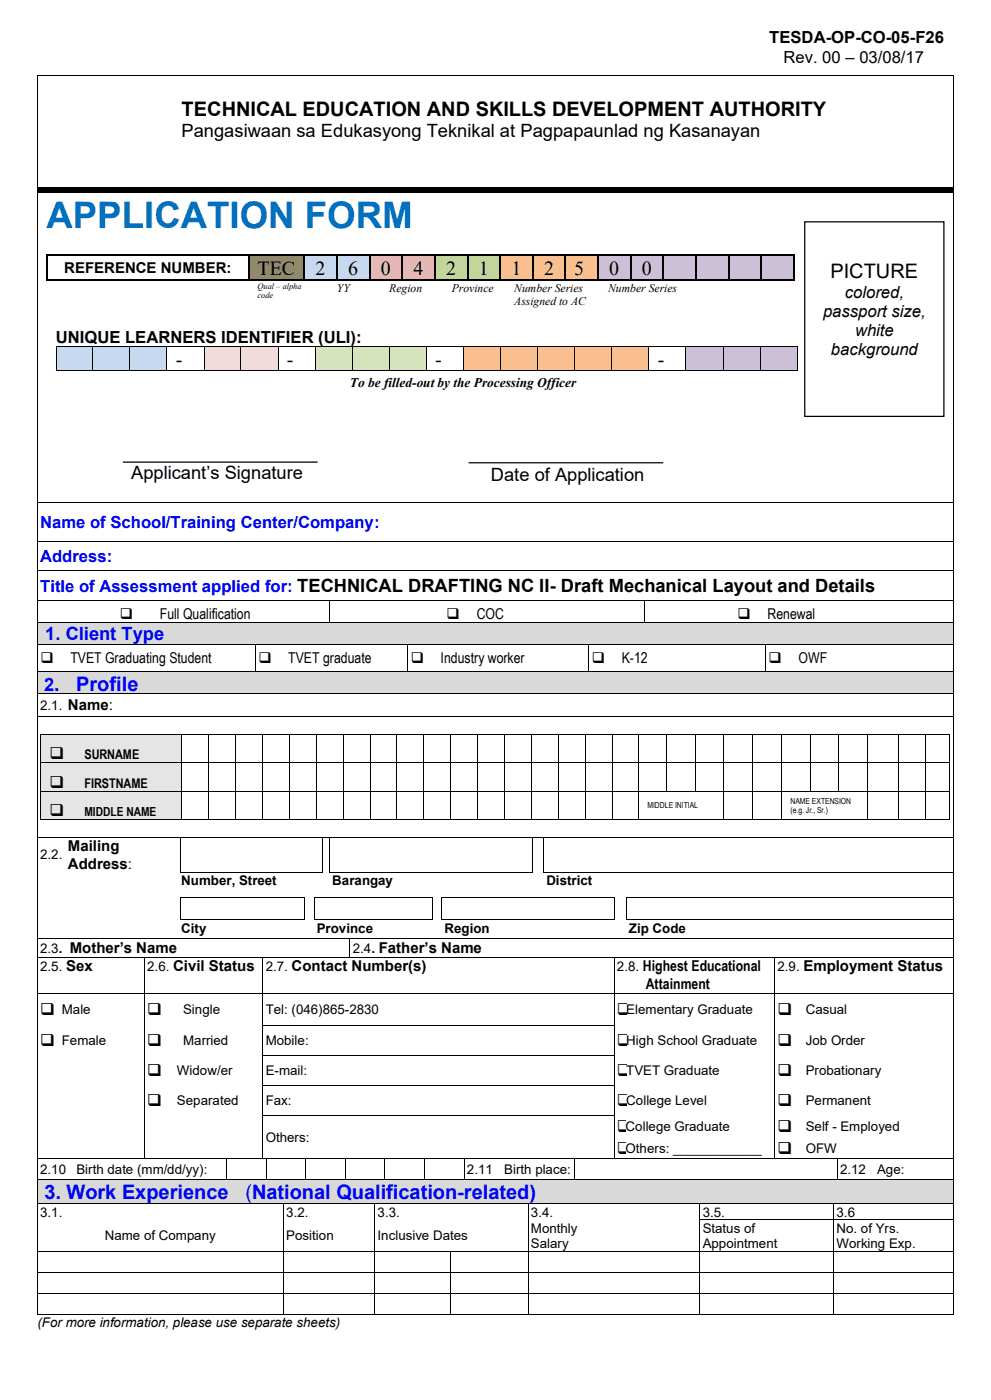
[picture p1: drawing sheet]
<svg xmlns="http://www.w3.org/2000/svg" width="210mm" height="297mm" viewBox="0 0 210 297" stroke-linecap="round" stroke-linejoin="round" font-family="sans-serif">
<defs><g id="words">
<text font-size="7.8" fill="#0070c0" x="9.8" y="48.3">APPLICATION FORM</text>
<g font-size="4.2">
<text x="38.5" y="24.6">TECHNICAL EDUCATION AND SKILLS DEVELOPMENT AUTHORITY</text>
<text x="54.6" y="58.3">TEC</text>
<text x="66.9" y="58.3">2</text>
<text x="73.8" y="58.3">6</text>
<text x="80.7" y="58.3">0</text>
<text x="87.6" y="58.3">4</text>
<text x="94.6" y="58.3">2</text>
<text x="101.5" y="58.3">1</text>
<text x="108.4" y="58.3">1</text>
<text x="115.3" y="58.3">2</text>
<text x="121.7" y="58.3">5</text>
<text x="129.1" y="58.3">0</text>
<text x="136.1" y="58.3">0</text>
<text x="176" y="59">PICTURE</text>
<text x="37.3" y="77.6">-</text>
<text x="60.8" y="77.6">-</text>
<text x="92.2" y="77.6">-</text>
<text x="139.4" y="77.6">-</text>
</g>
<g font-size="4.2" fill="#00f">
<text x="16.2" y="146.5">Profile</text>
<text x="9.4" y="254.4">3. Work Experience</text>
<text x="52" y="254.4">(National Qualification-related)</text>
</g>
<g font-size="3.9">
<text x="38.5" y="29.1">Pangasiwaan sa Edukasyong Teknikal at Pagpapaunlad ng Kasanayan</text>
<text x="27.8" y="101.6">Applicant’s Signature</text>
<text x="104.1" y="102">Date of Application</text>
</g>
<g font-size="3.9" fill="#00f">
<text x="9.6" y="135.8">1. Client Type</text>
<text x="9.3" y="146.5">2.</text>
</g>
<g font-size="3.5">
<text x="163" y="9.2">TESDA-OP-CO-05-F26</text>
<text x="166.1" y="13.3">Rev. 00 – 03/08/17</text>
<text x="179.1" y="63.2">colored,</text>
<text x="174.4" y="67.2">passport size,</text>
<text x="181.2" y="71.3">white</text>
<text x="11.8" y="72.7">UNIQUE LEARNERS IDENTIFIER (ULI):</text>
<text x="176.1" y="75.3">background</text>
<text x="10.5" y="161.1">❑</text>
<text x="10.5" y="167.2">❑</text>
<text x="10.5" y="173.2">❑</text>
<text x="8.5" y="215.4">❑</text>
<text x="31.2" y="215.4">❑</text>
<text x="130.8" y="215.4">❑</text>
<text x="164.8" y="215.4">❑</text>
<text x="8.5" y="221.9">❑</text>
<text x="31.2" y="221.9">❑</text>
<text x="130.8" y="221.9">❑</text>
<text x="164.8" y="221.9">❑</text>
<text x="31.2" y="228.3">❑</text>
<text x="130.8" y="228.3">❑</text>
<text x="164.8" y="228.3">❑</text>
<text x="31.2" y="234.7">❑</text>
<text x="130.8" y="234.7">❑</text>
<text x="164.8" y="234.7">❑</text>
<text x="130.8" y="240.2">❑</text>
<text x="130.8" y="244.8">❑</text>
<text x="164.8" y="240.2">❑</text>
<text x="164.8" y="244.8">❑</text>
</g>
<g font-size="3.5" fill="#00f">
<text x="8.5" y="112">Name of School/Training Center/Company:</text>
<text x="8.5" y="119.2">Address:</text>
<text x="8.5" y="125.5">Title of Assessment applied for: TECHNICAL DRAFTING NC II- Draft Mechanical Layout and Details</text>
</g>
<g font-size="3.2">
<text x="13.6" y="57.9">REFERENCE NUMBER:</text>
<text x="25.4" y="131.2">❑</text>
<text x="33.9" y="131.2">Full Qualification</text>
<text x="94.7" y="131.2">❑</text>
<text x="101.1" y="131.2">COC</text>
<text x="156.3" y="131.2">❑</text>
<text x="162.7" y="131.2">Renewal</text>
<text x="8.6" y="140.7">❑</text>
<text x="14.9" y="140.7">TVET Graduating Student</text>
<text x="54.8" y="140.7">❑</text>
<text x="61.1" y="140.7">TVET graduate</text>
<text x="87" y="140.7">❑</text>
<text x="93.4" y="140.7">Industry worker</text>
<text x="125.4" y="140.7">❑</text>
<text x="131.8" y="140.7">K-12</text>
<text x="162.9" y="140.7">❑</text>
<text x="169.3" y="140.7">OWF</text>
<text x="14.4" y="180.6">Mailing</text>
<text x="14.4" y="184.3">Address:</text>
<text x="136.9" y="209.7">Attainment</text>
</g>
<g font-size="2.8">
<text x="74.2" y="82.2">To be filled-out by the Processing Officer</text>
<text x="8.5" y="150.6">2.1. Name:</text>
<text x="17.9" y="161.1">SURNAME</text>
<text x="17.9" y="167.2">FIRSTNAME</text>
<text x="8.5" y="182.3">2.2.</text>
<text x="38.4" y="187.8">Number, Street</text>
<text x="70.4" y="187.8">Barangay</text>
<text x="115.8" y="187.8">District</text>
<text x="38.4" y="197.9">City</text>
<text x="67.1" y="197.9">Province</text>
<text x="94.2" y="197.9">Region</text>
<text x="133.3" y="197.9">Zip Code</text>
<text x="8.5" y="202.2">2.3. Mother’s Name</text>
<text x="74.8" y="202.2">2.4. Father’s Name</text>
<text x="8.5" y="206.1">2.5. Sex</text>
<text x="31.2" y="206.1">2.6. Civil Status</text>
<text x="56.3" y="206.1">2.7. Contact Number(s)</text>
<text x="130.8" y="206.1">2.8. Highest Educational</text>
<text x="164.8" y="206.1">2.9. Employment Status</text>
<text x="13.1" y="215.2">Male</text>
<text x="38.8" y="215.2">Single</text>
<text x="56.3" y="215.2">Tel: (046)865-2830</text>
<text x="132.7" y="215.2">Elementary Graduate</text>
<text x="170.8" y="215.2">Casual</text>
<text x="13.1" y="221.7">Female</text>
<text x="38.8" y="221.7">Married</text>
<text x="56.3" y="221.7">Mobile:</text>
<text x="132.7" y="221.7">High School Graduate</text>
<text x="170.8" y="221.7">Job Order</text>
<text x="37.5" y="228">Widow/er</text>
<text x="56.3" y="228">E-mail:</text>
<text x="132.7" y="228">TVET Graduate</text>
<text x="170.8" y="228">Probationary</text>
<text x="37.5" y="234.4">Separated</text>
<text x="56.3" y="234.4">Fax:</text>
<text x="132.6" y="240">College Graduate</text>
<text x="132.7" y="234.4">College Level</text>
<text x="170.8" y="234.4">Permanent</text>
<text x="170.8" y="240">Self - Employed</text>
<text x="56.3" y="242.2">Others:</text>
<text x="132.6" y="244.5">Others: ____________</text>
<text x="170.8" y="244.5">OFW</text>
<text x="8.5" y="249.1">2.10</text>
<text x="16.2" y="249.1">Birth date (mm/dd/yy):</text>
<text x="99" y="249.1">2.11</text>
<text x="106.9" y="249.1">Birth place:</text>
<text x="178" y="249.1">2.12</text>
<text x="185.9" y="249.1">Age:</text>
<text x="8.5" y="258.1">3.1.</text>
<text x="22.2" y="263.1">Name of Company</text>
<text x="60.7" y="258.1">3.2.</text>
<text x="60.7" y="263.1">Position</text>
<text x="80" y="258.1">3.3.</text>
<text x="80" y="263.1">Inclusive Dates</text>
<text x="112.5" y="258.1">3.4.</text>
<text x="112.5" y="261.5">Monthly</text>
<text x="148.9" y="258.1">3.5.</text>
<text x="148.9" y="261.5">Status of</text>
<text x="177.3" y="258.1">3.6</text>
<text x="177.3" y="261.5">No. of Yrs.</text>
<text x="112.5" y="264.8">Salary</text>
<text x="148.9" y="264.8">Appointment</text>
<text x="177.3" y="264.8">Working Exp.</text>
<text x="7.9" y="281.5">(For more information, please use separate sheets)</text>
</g>
<text font-size="2.6" x="17.9" y="173.2">MIDDLE NAME</text>
<g font-size="2.5">
<text x="71.4" y="61.9">YY</text>
<text x="82.5" y="61.9">Region</text>
<text x="95.8" y="61.9">Province</text>
<text x="109" y="61.9">Number Series</text>
<text x="109" y="64.7">Assigned to AC</text>
<text x="128.9" y="61.9">Number Series</text>
</g>
<g font-size="1.8">
<text x="54.6" y="61.2">Qual – alpha</text>
<text x="54.6" y="63.2">code</text>
<text x="137.2" y="171.5">MIDDLE INITIAL</text>
<text x="167.5" y="170.5">NAME EXTENSION</text>
<text x="167.5" y="172.5">(e.g. Jr., Sr.)</text>
</g>
</g></defs>
<g fill="#000">
<path d="M7.8 16h.2v.2h-.2z" fill-rule="evenodd"/>
<path d="M7.8 16h.2v.2h-.2z" fill-rule="evenodd"/>
<path d="M8 16h.2v.2h-.2z" fill-rule="evenodd"/>
<path d="M36.6 16h.2v.2h-.2z" fill-rule="evenodd"/>
<path d="M201.9 16h.2v.2h-.2z" fill-rule="evenodd"/>
</g>
<path d="M7.9 16.2v23.5M8.2 16.1h28.4M36.8 16.1h165.1M202 16.2v23.5" fill="none" stroke="#000" stroke-width=".21"/>
<g fill="#c6d9f1">
<path d="M11.9 73.6h7.7v4.9h-7.7z" fill-rule="evenodd"/>
<path d="M13.7 73.6h4v4.9h-4z" fill-rule="evenodd"/>
<path d="M19.8 73.6h7.7v4.9h-7.7z" fill-rule="evenodd"/>
<path d="M21.6 73.6h4v4.9h-4z" fill-rule="evenodd"/>
<path d="M27.6 73.6h7.7v4.9h-7.7z" fill-rule="evenodd"/>
<path d="M29.4 73.6h4.1v4.9h-4.1z" fill-rule="evenodd"/>
</g>
<g fill="#f2dbdb">
<path d="M43.3 73.6h7.7v4.9h-7.7z" fill-rule="evenodd"/>
<path d="M45.1 73.6h4.1v4.9h-4.1z" fill-rule="evenodd"/>
<path d="M51.2 73.6h7.7v4.9h-7.7z" fill-rule="evenodd"/>
<path d="M53 73.6h4v4.9h-4z" fill-rule="evenodd"/>
</g>
<g fill="#d6e3bc">
<path d="M66.9 73.6h7.7v4.9h-7.7z" fill-rule="evenodd"/>
<path d="M68.7 73.6h4v4.9h-4z" fill-rule="evenodd"/>
<path d="M74.7 73.6h7.7v4.9h-7.7z" fill-rule="evenodd"/>
<path d="M76.5 73.6h4.1v4.9h-4.1z" fill-rule="evenodd"/>
<path d="M82.6 73.6h7.7v4.9h-7.7z" fill-rule="evenodd"/>
<path d="M84.4 73.6h4v4.9h-4z" fill-rule="evenodd"/>
</g>
<g fill="#fabf8f">
<path d="M98.3 73.6h7.7v4.9h-7.7z" fill-rule="evenodd"/>
<path d="M100.1 73.6h4v4.9h-4z" fill-rule="evenodd"/>
<path d="M106.1 73.6h7.7v4.9h-7.7z" fill-rule="evenodd"/>
<path d="M107.9 73.6h4.1v4.9h-4.1z" fill-rule="evenodd"/>
<path d="M114 73.6h7.7v4.9h-7.7z" fill-rule="evenodd"/>
<path d="M115.8 73.6h4.1v4.9h-4.1z" fill-rule="evenodd"/>
<path d="M121.9 73.6h7.7v4.9h-7.7z" fill-rule="evenodd"/>
<path d="M123.7 73.6h4v4.9h-4z" fill-rule="evenodd"/>
<path d="M129.7 73.6h7.7v4.9h-7.7z" fill-rule="evenodd"/>
<path d="M131.5 73.6h4.1v4.9h-4.1z" fill-rule="evenodd"/>
</g>
<g fill="#ccc0d9">
<path d="M145.5 73.6h7.7v4.9h-7.7z" fill-rule="evenodd"/>
<path d="M147.3 73.6h4v4.9h-4z" fill-rule="evenodd"/>
<path d="M153.3 73.6h7.7v4.9h-7.7z" fill-rule="evenodd"/>
<path d="M155.1 73.6h4.1v4.9h-4.1z" fill-rule="evenodd"/>
<path d="M161.2 73.6h7.7v4.9h-7.7z" fill-rule="evenodd"/>
<path d="M163 73.6h4.1v4.9h-4.1z" fill-rule="evenodd"/>
</g>
<g fill="#000">
<path d="M11.8 73.5h.2v.1h-.2z" fill-rule="evenodd"/>
<path d="M11.8 73.5h.2v.1h-.2z" fill-rule="evenodd"/>
<path d="M11.8 78.5h.2v.2h-.2z" fill-rule="evenodd"/>
<path d="M11.8 78.5h.2v.2h-.2z" fill-rule="evenodd"/>
<path d="M19.6 73.5h.2v.1h-.2z" fill-rule="evenodd"/>
<path d="M19.6 78.5h.2v.2h-.2z" fill-rule="evenodd"/>
<path d="M27.5 73.5h.1v.1h-.1z" fill-rule="evenodd"/>
<path d="M27.5 78.5h.1v.2h-.1z" fill-rule="evenodd"/>
<path d="M35.3 73.5h.2v.1h-.2z" fill-rule="evenodd"/>
<path d="M35.3 78.5h.2v.2h-.2z" fill-rule="evenodd"/>
<path d="M43.2 73.5h.1v.1h-.1z" fill-rule="evenodd"/>
<path d="M43.2 78.5h.1v.2h-.1z" fill-rule="evenodd"/>
<path d="M51 73.5h.2v.1h-.2z" fill-rule="evenodd"/>
<path d="M51 78.5h.2v.2h-.2z" fill-rule="evenodd"/>
<path d="M58.9 73.5h.1v.1h-.1z" fill-rule="evenodd"/>
<path d="M58.9 78.5h.1v.2h-.1z" fill-rule="evenodd"/>
<path d="M66.7 73.5h.2v.1h-.2z" fill-rule="evenodd"/>
<path d="M66.7 78.5h.2v.2h-.2z" fill-rule="evenodd"/>
<path d="M74.6 73.5h.1v.1h-.1z" fill-rule="evenodd"/>
<path d="M74.6 78.5h.1v.2h-.1z" fill-rule="evenodd"/>
<path d="M82.4 73.5h.2v.1h-.2z" fill-rule="evenodd"/>
<path d="M82.4 78.5h.2v.2h-.2z" fill-rule="evenodd"/>
<path d="M90.3 73.5h.1v.1h-.1z" fill-rule="evenodd"/>
<path d="M90.3 78.5h.1v.2h-.1z" fill-rule="evenodd"/>
<path d="M98.1 73.5h.2v.1h-.2z" fill-rule="evenodd"/>
<path d="M98.1 78.5h.2v.2h-.2z" fill-rule="evenodd"/>
<path d="M106 73.5h.1v.1h-.1z" fill-rule="evenodd"/>
<path d="M106 78.5h.1v.2h-.1z" fill-rule="evenodd"/>
<path d="M113.8 73.5h.2v.1h-.2z" fill-rule="evenodd"/>
<path d="M113.8 78.5h.2v.2h-.2z" fill-rule="evenodd"/>
<path d="M121.7 73.5h.2v.1h-.2z" fill-rule="evenodd"/>
<path d="M121.7 78.5h.2v.2h-.2z" fill-rule="evenodd"/>
<path d="M129.6 73.5h.1v.1h-.1z" fill-rule="evenodd"/>
<path d="M129.6 78.5h.1v.2h-.1z" fill-rule="evenodd"/>
<path d="M137.4 73.5h.2v.1h-.2z" fill-rule="evenodd"/>
<path d="M137.4 78.5h.2v.2h-.2z" fill-rule="evenodd"/>
<path d="M145.3 73.5h.2v.1h-.2z" fill-rule="evenodd"/>
<path d="M145.3 78.5h.2v.2h-.2z" fill-rule="evenodd"/>
<path d="M153.2 73.5h.1v.1h-.1z" fill-rule="evenodd"/>
<path d="M153.2 78.5h.1v.2h-.1z" fill-rule="evenodd"/>
<path d="M161 73.5h.2v.1h-.2z" fill-rule="evenodd"/>
<path d="M161 78.5h.2v.2h-.2z" fill-rule="evenodd"/>
<path d="M168.9 73.5h.2v.1h-.2z" fill-rule="evenodd"/>
<path d="M168.9 73.5h.2v.1h-.2z" fill-rule="evenodd"/>
<path d="M168.9 78.5h.2v.2h-.2z" fill-rule="evenodd"/>
<path d="M168.9 78.5h.2v.2h-.2z" fill-rule="evenodd"/>
</g>
<g fill="none" stroke="#000" stroke-width=".21">
<path d="M11.9 73.6v4.9M12 73.5h7.6M12 78.6h7.6M19.7 73.6v4.9M19.8 73.5h7.7M19.8 78.6h7.7M27.5 73.6v4.9M27.6 73.5h7.7M27.6 78.6h7.7M35.4 73.6v4.9M35.5 73.5h7.7M35.5 78.6h7.7"/>
<path d="M43.2 73.6v4.9M43.3 73.5h7.7M43.3 78.6h7.7M51.1 73.6v4.9M51.2 73.5h7.7M51.2 78.6h7.7M58.9 73.6v4.9M59 73.5h7.7M59 78.6h7.7M66.8 73.6v4.9M66.9 73.5h7.7M66.9 78.6h7.7"/>
<path d="M74.6 73.6v4.9M74.7 73.5h7.7M74.7 78.6h7.7M82.5 73.6v4.9M82.6 73.5h7.7M82.6 78.6h7.7M90.3 73.6v4.9M90.4 73.5h7.7M90.4 78.6h7.7M98.2 73.6v4.9M98.3 73.5h7.7M98.3 78.6h7.7"/>
<path d="M106 73.6v4.9M106.1 73.5h7.7M106.1 78.6h7.7M113.9 73.6v4.9M114 73.5h7.7M114 78.6h7.7M121.8 73.6v4.9M121.9 73.5h7.7M121.9 78.6h7.7M129.7 73.6v4.9M129.7 73.5h7.7M129.7 78.6h7.7"/>
<path d="M137.5 73.6v4.9M137.6 73.5h7.7M137.6 78.6h7.7M145.4 73.6v4.9M145.5 73.5h7.7M145.5 78.6h7.7M153.3 73.6v4.9M153.3 73.5h7.7M153.3 78.6h7.7M161.1 73.6v4.9M161.2 73.5h7.7M161.2 78.6h7.7"/>
<path d="M169 73.6v4.9"/>
</g>
<g fill="#948a54">
<path d="M52.9 54.4h11.4v4.8h-11.4z" fill-rule="evenodd"/>
<path d="M54.6 54.4h8v4.8h-8z" fill-rule="evenodd"/>
</g>
<g fill="#c6d9f1">
<path d="M64.7 54.4h6.5v4.8h-6.5z" fill-rule="evenodd"/>
<path d="M66.4 54.4h3.1v4.8h-3.1z" fill-rule="evenodd"/>
<path d="M71.6 54.4h6.6v4.8h-6.6z" fill-rule="evenodd"/>
<path d="M73.3 54.4h3.1v4.8h-3.1z" fill-rule="evenodd"/>
</g>
<g fill="#e5b8b7">
<path d="M78.5 54.4h6.6v4.8h-6.6z" fill-rule="evenodd"/>
<path d="M80.2 54.4h3.1v4.8h-3.1z" fill-rule="evenodd"/>
<path d="M85.4 54.4h6.6v4.8h-6.6z" fill-rule="evenodd"/>
<path d="M87.2 54.4h3.1v4.8h-3.1z" fill-rule="evenodd"/>
</g>
<g fill="#c2d69b">
<path d="M92.4 54.4h6.5v4.8h-6.5z" fill-rule="evenodd"/>
<path d="M94.1 54.4h3.1v4.8h-3.1z" fill-rule="evenodd"/>
<path d="M99.3 54.4h6.5v4.8h-6.5z" fill-rule="evenodd"/>
<path d="M101 54.4h3.1v4.8h-3.1z" fill-rule="evenodd"/>
</g>
<g fill="#fabf8f">
<path d="M106.2 54.4h6.6v4.8h-6.6z" fill-rule="evenodd"/>
<path d="M107.9 54.4h3.1v4.8h-3.1z" fill-rule="evenodd"/>
<path d="M113.1 54.4h6.5v4.8h-6.5z" fill-rule="evenodd"/>
<path d="M114.8 54.4h3.1v4.8h-3.1z" fill-rule="evenodd"/>
<path d="M120 54.4h6.6v4.8h-6.6z" fill-rule="evenodd"/>
<path d="M121.7 54.4h3.1v4.8h-3.1z" fill-rule="evenodd"/>
</g>
<g fill="#ccc0d9">
<path d="M126.9 54.4h6.6v4.8h-6.6z" fill-rule="evenodd"/>
<path d="M128.7 54.4h3.1v4.8h-3.1z" fill-rule="evenodd"/>
<path d="M133.8 54.4h6.6v4.8h-6.6z" fill-rule="evenodd"/>
<path d="M135.6 54.4h3.1v4.8h-3.1z" fill-rule="evenodd"/>
<path d="M140.8 54.4h6.5v4.8h-6.5z" fill-rule="evenodd"/>
<path d="M142.5 54.4h3.1v4.8h-3.1z" fill-rule="evenodd"/>
<path d="M147.7 54.4h6.5v4.8h-6.5z" fill-rule="evenodd"/>
<path d="M149.4 54.4h3.1v4.8h-3.1z" fill-rule="evenodd"/>
<path d="M154.6 54.4h6.6v4.8h-6.6z" fill-rule="evenodd"/>
<path d="M156.3 54.4h3.1v4.8h-3.1z" fill-rule="evenodd"/>
<path d="M161.5 54.4h6.6v4.8h-6.6z" fill-rule="evenodd"/>
<path d="M163.2 54.4h3.2v4.8h-3.2z" fill-rule="evenodd"/>
</g>
<g fill="#000">
<path d="M36.6 39.7h1.3v.2h-1.3z" fill-rule="evenodd"/>
<path d="M7.8 39.7h.2v1.3h-.2z" fill-rule="evenodd"/>
<path d="M8 40.2h28.6v.7h-28.6z" fill-rule="evenodd"/>
<path d="M9.8 54h.4v.4h-.4z" fill-rule="evenodd"/>
<path d="M9.8 54h.4v.4h-.4z" fill-rule="evenodd"/>
<path d="M9.8 59.2h.4v.4h-.4z" fill-rule="evenodd"/>
<path d="M9.8 59.2h.4v.4h-.4z" fill-rule="evenodd"/>
<path d="M10.2 59.2h.3v.4h-.3z" fill-rule="evenodd"/>
<path d="M36.6 40.2h1.3v.7h-1.3z" fill-rule="evenodd"/>
<path d="M37.9 40.2h164v.7h-164z" fill-rule="evenodd"/>
<path d="M52.5 54h.4v.4h-.4z" fill-rule="evenodd"/>
<path d="M52.5 59.2h.4v.4h-.4z" fill-rule="evenodd"/>
<path d="M52.9 59.2h.3v.4h-.3z" fill-rule="evenodd"/>
<path d="M64.4 54h.3v.4h-.3z" fill-rule="evenodd"/>
<path d="M64.4 59.2h.3v.4h-.3z" fill-rule="evenodd"/>
<path d="M69.5 59.2h.4v.4h-.4z" fill-rule="evenodd"/>
<path d="M69.9 59.2h1.4v.4h-1.4z" fill-rule="evenodd"/>
<path d="M71.3 54h.3v.4h-.3z" fill-rule="evenodd"/>
<path d="M71.3 59.2h.3v.4h-.3z" fill-rule="evenodd"/>
<path d="M78.2 54h.3v.4h-.3z" fill-rule="evenodd"/>
<path d="M78.2 59.2h.3v.4h-.3z" fill-rule="evenodd"/>
<path d="M80.6 59.2h.4v.4h-.4z" fill-rule="evenodd"/>
<path d="M85.1 54h.4v.4h-.4z" fill-rule="evenodd"/>
<path d="M85.1 59.2h.4v.4h-.4z" fill-rule="evenodd"/>
<path d="M92 54h.4v.4h-.4z" fill-rule="evenodd"/>
<path d="M92 59.2h.4v.4h-.4z" fill-rule="evenodd"/>
<path d="M92.4 59.2h1.5v.4h-1.5z" fill-rule="evenodd"/>
<path d="M93.9 59.2h.3v.4h-.3z" fill-rule="evenodd"/>
<path d="M98.9 54h.4v.4h-.4z" fill-rule="evenodd"/>
<path d="M98.9 59.2h.4v.4h-.4z" fill-rule="evenodd"/>
<path d="M105.9 54h.3v.4h-.3z" fill-rule="evenodd"/>
<path d="M105.9 59.2h.3v.4h-.3z" fill-rule="evenodd"/>
<path d="M106.2 59.2h.9v.4h-.9z" fill-rule="evenodd"/>
<path d="M107.1 59.2h.4v.4h-.4z" fill-rule="evenodd"/>
<path d="M112.8 54h.3v.4h-.3z" fill-rule="evenodd"/>
<path d="M112.8 59.2h.3v.4h-.3z" fill-rule="evenodd"/>
<path d="M119.7 54h.3v.4h-.3z" fill-rule="evenodd"/>
<path d="M119.7 59.2h.3v.4h-.3z" fill-rule="evenodd"/>
<path d="M126.6 54h.3v.4h-.3z" fill-rule="evenodd"/>
<path d="M126.6 59.2h.3v.4h-.3z" fill-rule="evenodd"/>
<path d="M126.9 59.2l.1 .4z" fill-rule="evenodd"/>
<path d="M127 59.2h.3v.4h-.3z" fill-rule="evenodd"/>
<path d="M133.5 54h.4v.4h-.4z" fill-rule="evenodd"/>
<path d="M133.5 59.2h.4v.4h-.4z" fill-rule="evenodd"/>
<path d="M140.4 54h.4v.4h-.4z" fill-rule="evenodd"/>
<path d="M140.4 59.2h.4v.4h-.4z" fill-rule="evenodd"/>
<path d="M147.3 54h.4v.4h-.4z" fill-rule="evenodd"/>
<path d="M147.3 59.2h.4v.4h-.4z" fill-rule="evenodd"/>
<path d="M154.3 54h.3v.4h-.3z" fill-rule="evenodd"/>
<path d="M154.3 59.2h.3v.4h-.3z" fill-rule="evenodd"/>
<path d="M161.2 54h.3v.4h-.3z" fill-rule="evenodd"/>
<path d="M161.2 59.2h.3v.4h-.3z" fill-rule="evenodd"/>
<path d="M166.8 59.2h.3v.4h-.3z" fill-rule="evenodd"/>
<path d="M167 59.2h.4v.4h-.4z" fill-rule="evenodd"/>
<path d="M167.4 59.2h.7v.4h-.7z" fill-rule="evenodd"/>
<path d="M168.1 54h.3v.4h-.3z" fill-rule="evenodd"/>
<path d="M168.1 54h.3v.4h-.3z" fill-rule="evenodd"/>
<path d="M168.1 59.2h.3v.4h-.3z" fill-rule="evenodd"/>
<path d="M168.1 59.2h.3v.4h-.3z" fill-rule="evenodd"/>
<path d="M201.9 39.7h.2v1.3h-.2z" fill-rule="evenodd"/>
<path d="M7.8 106.5h.2v.2h-.2z" fill-rule="evenodd"/>
<path d="M7.8 114.8h.2v.2h-.2z" fill-rule="evenodd"/>
<path d="M197.8 106.5h.2v.2h-.2z" fill-rule="evenodd"/>
<path d="M201.9 106.5h.2v.2h-.2z" fill-rule="evenodd"/>
<path d="M201.9 114.8h.2v.2h-.2z" fill-rule="evenodd"/>
<path d="M7.8 120.9h.2v.1h-.2z" fill-rule="evenodd"/>
<path d="M7.8 127.2h.2v.2h-.2z" fill-rule="evenodd"/>
<path d="M69.8 127.2h.1v.2h-.1z" fill-rule="evenodd"/>
<path d="M136.6 127.2h.2v.2h-.2z" fill-rule="evenodd"/>
<path d="M201.9 120.9h.2v.1h-.2z" fill-rule="evenodd"/>
<path d="M201.9 127.2h.2v.2h-.2z" fill-rule="evenodd"/>
</g>
<g fill="none" stroke="#000" stroke-width=".35">
<path d="M10 54.4v4.8M10.2 54.2h42.3M10.5 59.4h42M52.7 54.4v4.8M52.9 54.2h11.5M53.2 59.4h11.2M64.5 54.4v4.8M64.7 54.2h6.6M64.7 59.4h4.8M71.4 54.4v4.8M71.6 54.2h6.6M71.6 59.4h6.6"/>
<path d="M78.4 54.4v4.8M78.5 54.2h6.6M78.5 59.4h2.1M81 59.4h4.1M85.3 54.4v4.8M85.5 54.2h6.5M85.5 59.4h6.5M92.2 54.4v4.8M92.4 54.2h6.5M94.2 59.4h4.7M99.1 54.4v4.8M99.3 54.2h6.6"/>
<path d="M99.3 59.4h6.6M106 54.4v4.8M106.2 54.2h6.6M107.5 59.4h5.3M112.9 54.4v4.8M113.1 54.2h6.6M113.1 59.4h6.6M119.9 54.4v4.8M120 54.2h6.6M120 59.4h6.6M126.8 54.4v4.8M126.9 54.2h6.6"/>
<path d="M127.3 59.4h6.2M133.7 54.4v4.8M133.9 54.2h6.5M133.9 59.4h6.5M140.6 54.4v4.8M140.8 54.2h6.5M140.8 59.4h6.5M147.5 54.4v4.8M147.7 54.2h6.6M147.7 59.4h6.6M154.4 54.4v4.8M154.6 54.2h6.6"/>
<path d="M154.6 59.4h6.6M161.4 54.4v4.8M161.5 54.2h6.6M161.5 59.4h5.3M168.3 54.4v4.8"/>
</g>
<path d="M8 39.8h28.6M37.9 39.8h164" fill="none" stroke="#000" stroke-width=".25"/>
<g fill="none" stroke="#000" stroke-width=".21">
<path d="M7.9 41v65.5M202 41v65.5M7.9 106.7v8.1M7.9 115v5.9M8 106.6h189.8M8 114.9h193.9M198 106.6h3.9M202 106.7v8.1M202 115v5.9M7.9 121v6.2M7.9 127.4v4.5M8 121h193.9"/>
<path d="M8 127.3h61.8M69.8 127.4v4.5M69.9 127.3h66.7M136.7 127.4v4.5M136.8 127.3h65.1M202 121v6.2M202 127.4v4.5"/>
</g>
<g fill="#d9d9d9">
<path d="M8 132.1h194v4.5h-194z" fill-rule="evenodd"/>
<path d="M8.5 132.1h192.9v4.5h-192.9z" fill-rule="evenodd"/>
</g>
<g fill="#000">
<path d="M7.8 131.9h.2v.2h-.2z" fill-rule="evenodd"/>
<path d="M7.8 136.6h.2v.2h-.2z" fill-rule="evenodd"/>
<path d="M54 136.6h.2v.2h-.2z" fill-rule="evenodd"/>
<path d="M69.8 131.9h.1v.2h-.1z" fill-rule="evenodd"/>
<path d="M86.3 136.6h.2v.2h-.2z" fill-rule="evenodd"/>
<path d="M124.7 136.6h.2v.2h-.2z" fill-rule="evenodd"/>
<path d="M136.6 131.9h.2v.2h-.2z" fill-rule="evenodd"/>
<path d="M162.2 136.6h.1v.2h-.1z" fill-rule="evenodd"/>
<path d="M201.9 131.9h.2v.2h-.2z" fill-rule="evenodd"/>
<path d="M201.9 136.6h.2v.2h-.2z" fill-rule="evenodd"/>
</g>
<g fill="none" stroke="#000" stroke-width=".21">
<path d="M7.9 132.1v4.5M7.9 136.8v5.5M8 132h61.8M8 136.7h46M54.1 136.8v5.5M54.2 136.7h32.1M69.9 132h66.7M86.4 136.8v5.5M86.5 136.7h38.2M124.8 136.8v5.5M124.9 136.7h37.3M136.8 132h65.1"/>
<path d="M162.3 136.8v5.5M162.3 136.7h39.6M202 132.1v4.5M202 136.8v5.5"/>
</g>
<g fill="#d9d9d9">
<path d="M8 142.5h194v4.5h-194z" fill-rule="evenodd"/>
<path d="M9.8 142.5h190.3v4.5h-190.3z" fill-rule="evenodd"/>
</g>
<g fill="#000">
<path d="M7.8 142.3h.2v.2h-.2z" fill-rule="evenodd"/>
<path d="M7.8 147h.2v.2h-.2z" fill-rule="evenodd"/>
<path d="M13.8 147h.2v.2h-.2z" fill-rule="evenodd"/>
<path d="M54 142.3h.2v.2h-.2z" fill-rule="evenodd"/>
<path d="M69.9 147h.1v.2h-.1z" fill-rule="evenodd"/>
<path d="M86.3 142.3h.2v.2h-.2z" fill-rule="evenodd"/>
<path d="M112.6 147h.2v.2h-.2z" fill-rule="evenodd"/>
<path d="M124.7 142.3h.2v.2h-.2z" fill-rule="evenodd"/>
<path d="M149.9 147h.2v.2h-.2z" fill-rule="evenodd"/>
<path d="M162.2 142.3h.1v.2h-.1z" fill-rule="evenodd"/>
<path d="M201.9 142.3h.2v.2h-.2z" fill-rule="evenodd"/>
<path d="M201.9 147h.2v.2h-.2z" fill-rule="evenodd"/>
</g>
<g fill="none" stroke="#000" stroke-width=".21">
<path d="M7.9 142.5v4.5M7.9 147.2v4.7M8 142.4h46M8 147.1h5.8M14 147.1h55.9M54.2 142.4h32.1M70 147.1h42.6M86.5 142.4h38.2M112.8 147.1h37.1M124.9 142.4h37.3M150.1 147.1h51.8M162.3 142.4h39.6"/>
<path d="M202 142.5v4.5M202 147.2v4.7"/>
</g>
<g fill="#e5e5e5">
<path d="M8.7 155.8h29.7v5.9h-29.7z" fill-rule="evenodd"/>
<path d="M10.5 155.8h26.1v5.9h-26.1z" fill-rule="evenodd"/>
</g>
<g fill="#000">
<path d="M8.5 155.6h.2v.2h-.2z" fill-rule="evenodd"/>
<path d="M8.5 155.6h.2v.2h-.2z" fill-rule="evenodd"/>
<path d="M38.4 155.6h.2v.2h-.2z" fill-rule="evenodd"/>
<path d="M44.1 155.6h.1v.2h-.1z" fill-rule="evenodd"/>
<path d="M49.8 155.6h.2v.2h-.2z" fill-rule="evenodd"/>
<path d="M55.5 155.6h.2v.2h-.2z" fill-rule="evenodd"/>
<path d="M61.2 155.6h.2v.2h-.2z" fill-rule="evenodd"/>
<path d="M66.9 155.6h.2v.2h-.2z" fill-rule="evenodd"/>
<path d="M72.6 155.6h.2v.2h-.2z" fill-rule="evenodd"/>
<path d="M78.4 155.6h.1v.2h-.1z" fill-rule="evenodd"/>
<path d="M84 155.6h.2v.2h-.2z" fill-rule="evenodd"/>
<path d="M89.8 155.6h.1v.2h-.1z" fill-rule="evenodd"/>
<path d="M95.4 155.6h.2v.2h-.2z" fill-rule="evenodd"/>
<path d="M101.2 155.6h.1v.2h-.1z" fill-rule="evenodd"/>
<path d="M106.8 155.6h.2v.2h-.2z" fill-rule="evenodd"/>
<path d="M112.6 155.6h.1v.2h-.1z" fill-rule="evenodd"/>
<path d="M118.2 155.6h.2v.2h-.2z" fill-rule="evenodd"/>
<path d="M123.9 155.6h.2v.2h-.2z" fill-rule="evenodd"/>
<path d="M129.6 155.6h.2v.2h-.2z" fill-rule="evenodd"/>
<path d="M135.2 155.6h.2v.2h-.2z" fill-rule="evenodd"/>
<path d="M141.2 155.6h.2v.2h-.2z" fill-rule="evenodd"/>
<path d="M147.3 155.6h.2v.2h-.2z" fill-rule="evenodd"/>
<path d="M153.3 155.6h.2v.2h-.2z" fill-rule="evenodd"/>
<path d="M159.4 155.6h.2v.2h-.2z" fill-rule="evenodd"/>
<path d="M165.5 155.6h.2v.2h-.2z" fill-rule="evenodd"/>
<path d="M171.6 155.6h.2v.2h-.2z" fill-rule="evenodd"/>
<path d="M177.7 155.6h.2v.2h-.2z" fill-rule="evenodd"/>
<path d="M183.8 155.6h.2v.2h-.2z" fill-rule="evenodd"/>
<path d="M190.4 155.6h.2v.2h-.2z" fill-rule="evenodd"/>
<path d="M196.1 155.6h.2v.2h-.2z" fill-rule="evenodd"/>
<path d="M201.3 155.6h.1v.2h-.1z" fill-rule="evenodd"/>
<path d="M201.3 155.6h.1v.2h-.1z" fill-rule="evenodd"/>
</g>
<g fill="none" stroke="#000" stroke-width=".21">
<path d="M8.6 155.8v5.9M8.7 155.7h29.7M38.5 155.8v5.9M38.6 155.7h5.5M44.2 155.8v5.9M44.2 155.7h5.6M49.9 155.8v5.9M50 155.7h5.5M55.6 155.8v5.9M55.7 155.7h5.5M61.3 155.8v5.9M61.4 155.7h5.5"/>
<path d="M67 155.8v5.9M67.1 155.7h5.5M72.7 155.8v5.9M72.8 155.7h5.6M78.5 155.8v5.9M78.5 155.7h5.5M84.1 155.8v5.9M84.2 155.7h5.6M89.9 155.8v5.9M89.9 155.7h5.5M95.5 155.8v5.9M95.6 155.7h5.6"/>
<path d="M101.2 155.8v5.9M101.3 155.7h5.5M106.9 155.8v5.9M107 155.7h5.6M112.6 155.8v5.9M112.7 155.7h5.5M118.3 155.8v5.9M118.4 155.7h5.5M124 155.8v5.9M124.1 155.7h5.5M129.7 155.8v5.9M129.8 155.7h5.4"/>
<path d="M135.3 155.8v5.9M135.4 155.7h5.8M141.3 155.8v5.9M141.4 155.7h5.9M147.4 155.8v5.9M147.5 155.7h5.8M153.4 155.8v5.9M153.5 155.7h5.9M159.5 155.8v5.9M159.6 155.7h5.9M165.6 155.8v5.9M165.7 155.7h5.9"/>
<path d="M171.7 155.8v5.9M171.8 155.7h5.9M177.8 155.8v5.9M177.9 155.7h5.9M183.9 155.8v5.9M184 155.7h6.4M190.5 155.8v5.9M190.6 155.7h5.5M196.2 155.8v5.9M196.3 155.7h5M201.3 155.8v5.9"/>
</g>
<g fill="#e5e5e5">
<path d="M8.7 161.9h29.7v5.9h-29.7z" fill-rule="evenodd"/>
<path d="M10.5 161.9h26.1v5.9h-26.1z" fill-rule="evenodd"/>
</g>
<g fill="#000">
<path d="M8.5 161.7h.2v.2h-.2z" fill-rule="evenodd"/>
<path d="M38.4 161.7h.2v.2h-.2z" fill-rule="evenodd"/>
<path d="M44.1 161.7h.1v.2h-.1z" fill-rule="evenodd"/>
<path d="M49.8 161.7h.2v.2h-.2z" fill-rule="evenodd"/>
<path d="M55.5 161.7h.2v.2h-.2z" fill-rule="evenodd"/>
<path d="M61.2 161.7h.2v.2h-.2z" fill-rule="evenodd"/>
<path d="M66.9 161.7h.2v.2h-.2z" fill-rule="evenodd"/>
<path d="M72.6 161.7h.2v.2h-.2z" fill-rule="evenodd"/>
<path d="M78.4 161.7h.1v.2h-.1z" fill-rule="evenodd"/>
<path d="M84 161.7h.2v.2h-.2z" fill-rule="evenodd"/>
<path d="M89.8 161.7h.1v.2h-.1z" fill-rule="evenodd"/>
<path d="M95.4 161.7h.2v.2h-.2z" fill-rule="evenodd"/>
<path d="M101.2 161.7h.1v.2h-.1z" fill-rule="evenodd"/>
<path d="M106.8 161.7h.2v.2h-.2z" fill-rule="evenodd"/>
<path d="M112.6 161.7h.1v.2h-.1z" fill-rule="evenodd"/>
<path d="M118.2 161.7h.2v.2h-.2z" fill-rule="evenodd"/>
<path d="M123.9 161.7h.2v.2h-.2z" fill-rule="evenodd"/>
<path d="M129.6 161.7h.2v.2h-.2z" fill-rule="evenodd"/>
<path d="M135.2 161.7h.2v.2h-.2z" fill-rule="evenodd"/>
<path d="M141.2 161.7h.2v.2h-.2z" fill-rule="evenodd"/>
<path d="M147.3 161.7h.2v.2h-.2z" fill-rule="evenodd"/>
<path d="M153.3 161.7h.2v.2h-.2z" fill-rule="evenodd"/>
<path d="M159.4 161.7h.2v.2h-.2z" fill-rule="evenodd"/>
<path d="M165.5 161.7h.2v.2h-.2z" fill-rule="evenodd"/>
<path d="M171.6 161.7h.2v.2h-.2z" fill-rule="evenodd"/>
<path d="M177.7 161.7h.2v.2h-.2z" fill-rule="evenodd"/>
<path d="M183.8 161.7h.2v.2h-.2z" fill-rule="evenodd"/>
<path d="M190.4 161.7h.2v.2h-.2z" fill-rule="evenodd"/>
<path d="M196.1 161.7h.2v.2h-.2z" fill-rule="evenodd"/>
<path d="M201.3 161.7h.1v.2h-.1z" fill-rule="evenodd"/>
</g>
<g fill="none" stroke="#000" stroke-width=".21">
<path d="M8.6 161.9v5.9M8.7 161.8h29.7M38.5 161.9v5.9M38.6 161.8h5.5M44.2 161.9v5.9M44.2 161.8h5.6M49.9 161.9v5.9M50 161.8h5.5M55.6 161.9v5.9M55.7 161.8h5.5M61.3 161.9v5.9M61.4 161.8h5.5"/>
<path d="M67 161.9v5.9M67.1 161.8h5.5M72.7 161.9v5.9M72.8 161.8h5.6M78.5 161.9v5.9M78.5 161.8h5.5M84.1 161.9v5.9M84.2 161.8h5.6M89.9 161.9v5.9M89.9 161.8h5.5M95.5 161.9v5.9M95.6 161.8h5.6"/>
<path d="M101.2 161.9v5.9M101.3 161.8h5.5M106.9 161.9v5.9M107 161.8h5.6M112.6 161.9v5.9M112.7 161.8h5.5M118.3 161.9v5.9M118.4 161.8h5.5M124 161.9v5.9M124.1 161.8h5.5M129.7 161.9v5.9M129.8 161.8h5.4"/>
<path d="M135.3 161.9v5.9M135.4 161.8h5.8M141.3 161.9v5.9M141.4 161.8h5.9M147.4 161.9v5.9M147.5 161.8h5.8M153.4 161.9v5.9M153.5 161.8h5.9M159.5 161.9v5.9M159.6 161.8h5.9M165.6 161.9v5.9M165.7 161.8h5.9"/>
<path d="M171.7 161.9v5.9M171.8 161.8h5.9M177.8 161.9v5.9M177.9 161.8h5.9M183.9 161.9v5.9M184 161.8h6.4M190.5 161.9v5.9M190.6 161.8h5.5M196.2 161.9v5.9M196.3 161.8h5M201.3 161.9v5.9"/>
</g>
<g fill="#e5e5e5">
<path d="M8.7 167.9h29.7v5.9h-29.7z" fill-rule="evenodd"/>
<path d="M10.5 167.9h26.1v5.9h-26.1z" fill-rule="evenodd"/>
</g>
<g fill="#000">
<path d="M7.8 151.9h.2v.2h-.2z" fill-rule="evenodd"/>
<path d="M13.8 151.9h.2v.2h-.2z" fill-rule="evenodd"/>
<path d="M69.9 151.9h.1v.2h-.1z" fill-rule="evenodd"/>
<path d="M112.6 151.9h.2v.2h-.2z" fill-rule="evenodd"/>
<path d="M149.9 151.9h.2v.2h-.2z" fill-rule="evenodd"/>
<path d="M201.9 151.9h.2v.2h-.2z" fill-rule="evenodd"/>
<path d="M7.8 177.5h.2v.2h-.2z" fill-rule="evenodd"/>
<path d="M8.5 167.8h.2v.1h-.2z" fill-rule="evenodd"/>
<path d="M8.5 173.8h.2v.1h-.2z" fill-rule="evenodd"/>
<path d="M8.5 173.8h.2v.1h-.2z" fill-rule="evenodd"/>
<path d="M13.8 177.5h.2v.2h-.2z" fill-rule="evenodd"/>
<path d="M38.1 177.5h.2v.2h-.2z" fill-rule="evenodd"/>
<path d="M38.4 167.8h.2v.1h-.2z" fill-rule="evenodd"/>
<path d="M38.4 173.8h.2v.1h-.2z" fill-rule="evenodd"/>
<path d="M44.1 167.8h.1v.1h-.1z" fill-rule="evenodd"/>
<path d="M44.1 173.8h.1v.1h-.1z" fill-rule="evenodd"/>
<path d="M49.8 167.8h.2v.1h-.2z" fill-rule="evenodd"/>
<path d="M49.8 173.8h.2v.1h-.2z" fill-rule="evenodd"/>
<path d="M55.5 167.8h.2v.1h-.2z" fill-rule="evenodd"/>
<path d="M55.5 173.8h.2v.1h-.2z" fill-rule="evenodd"/>
<path d="M61.2 167.8h.2v.1h-.2z" fill-rule="evenodd"/>
<path d="M61.2 173.8h.2v.1h-.2z" fill-rule="evenodd"/>
<path d="M66.9 167.8h.2v.1h-.2z" fill-rule="evenodd"/>
<path d="M66.9 173.8h.2v.1h-.2z" fill-rule="evenodd"/>
<path d="M68.2 177.5h.2v.2h-.2z" fill-rule="evenodd"/>
<path d="M68.4 177.5h1.4v.2h-1.4z" fill-rule="evenodd"/>
<path d="M69.8 177.5h.1v.2h-.1z" fill-rule="evenodd"/>
<path d="M72.6 167.8h.2v.1h-.2z" fill-rule="evenodd"/>
<path d="M72.6 173.8h.2v.1h-.2z" fill-rule="evenodd"/>
<path d="M78.4 167.8h.1v.1h-.1z" fill-rule="evenodd"/>
<path d="M78.4 173.8h.1v.1h-.1z" fill-rule="evenodd"/>
<path d="M84 167.8h.2v.1h-.2z" fill-rule="evenodd"/>
<path d="M84 173.8h.2v.1h-.2z" fill-rule="evenodd"/>
<path d="M89.8 167.8h.1v.1h-.1z" fill-rule="evenodd"/>
<path d="M89.8 173.8h.1v.1h-.1z" fill-rule="evenodd"/>
<path d="M95.4 167.8h.2v.1h-.2z" fill-rule="evenodd"/>
<path d="M95.4 173.8h.2v.1h-.2z" fill-rule="evenodd"/>
<path d="M101.2 167.8h.1v.1h-.1z" fill-rule="evenodd"/>
<path d="M101.2 173.8h.1v.1h-.1z" fill-rule="evenodd"/>
<path d="M106.8 167.8h.2v.1h-.2z" fill-rule="evenodd"/>
<path d="M106.8 173.8h.2v.1h-.2z" fill-rule="evenodd"/>
<path d="M112.6 167.8h.1v.1h-.1z" fill-rule="evenodd"/>
<path d="M112.6 173.8h.1v.1h-.1z" fill-rule="evenodd"/>
<path d="M112.8 177.5h.1v.2h-.1z" fill-rule="evenodd"/>
<path d="M115.1 177.5h.2v.2h-.2z" fill-rule="evenodd"/>
<path d="M118.2 167.8h.2v.1h-.2z" fill-rule="evenodd"/>
<path d="M118.2 173.8h.2v.1h-.2z" fill-rule="evenodd"/>
<path d="M123.9 167.8h.2v.1h-.2z" fill-rule="evenodd"/>
<path d="M123.9 173.8h.2v.1h-.2z" fill-rule="evenodd"/>
<path d="M129.6 167.8h.2v.1h-.2z" fill-rule="evenodd"/>
<path d="M129.6 173.8h.2v.1h-.2z" fill-rule="evenodd"/>
<path d="M135.2 167.8h.2v.1h-.2z" fill-rule="evenodd"/>
<path d="M135.2 173.8h.2v.1h-.2z" fill-rule="evenodd"/>
<path d="M141.2 167.8h.2v.1h-.2z" fill-rule="evenodd"/>
<path d="M147.3 167.8h.2v.1h-.2z" fill-rule="evenodd"/>
<path d="M153.3 167.8h.2v.1h-.2z" fill-rule="evenodd"/>
<path d="M153.3 173.8h.2v.1h-.2z" fill-rule="evenodd"/>
<path d="M159.4 167.8h.2v.1h-.2z" fill-rule="evenodd"/>
<path d="M159.4 173.8h.2v.1h-.2z" fill-rule="evenodd"/>
<path d="M165.5 167.8h.2v.1h-.2z" fill-rule="evenodd"/>
<path d="M165.5 173.8h.2v.1h-.2z" fill-rule="evenodd"/>
<path d="M171.6 167.8h.2v.1h-.2z" fill-rule="evenodd"/>
<path d="M177.7 167.8h.2v.1h-.2z" fill-rule="evenodd"/>
<path d="M183.8 167.8h.2v.1h-.2z" fill-rule="evenodd"/>
<path d="M183.8 173.8h.2v.1h-.2z" fill-rule="evenodd"/>
<path d="M190.4 167.8h.2v.1h-.2z" fill-rule="evenodd"/>
<path d="M190.4 173.8h.2v.1h-.2z" fill-rule="evenodd"/>
<path d="M196.1 167.8h.2v.1h-.2z" fill-rule="evenodd"/>
<path d="M196.1 173.8h.2v.1h-.2z" fill-rule="evenodd"/>
<path d="M201.3 167.8h.1v.1h-.1z" fill-rule="evenodd"/>
<path d="M201.3 173.8h.1v.1h-.1z" fill-rule="evenodd"/>
<path d="M201.3 173.8h.1v.1h-.1z" fill-rule="evenodd"/>
<path d="M201.9 177.5h.2v.2h-.2z" fill-rule="evenodd"/>
<path d="M7.8 185h.2v.2h-.2z" fill-rule="evenodd"/>
<path d="M7.8 190.4h.2v.2h-.2z" fill-rule="evenodd"/>
<path d="M7.8 195.1h.2v.1h-.2z" fill-rule="evenodd"/>
<path d="M7.8 199h.2v.2h-.2z" fill-rule="evenodd"/>
<path d="M38.1 185h.2v.2h-.2z" fill-rule="evenodd"/>
<path d="M38.1 185h.2v.2h-.2z" fill-rule="evenodd"/>
<path d="M38.1 190.4h.2v.2h-.2z" fill-rule="evenodd"/>
<path d="M38.1 190.4h.2v.2h-.2z" fill-rule="evenodd"/>
<path d="M38.1 195.1h.2v.1h-.2z" fill-rule="evenodd"/>
<path d="M38.1 195.1h.2v.1h-.2z" fill-rule="evenodd"/>
<path d="M38.2 199h.2v.2h-.2z" fill-rule="evenodd"/>
<path d="M38.3 185h.1v.2h-.1z" fill-rule="evenodd"/>
<path d="M38.3 190.4h.1v.2h-.1z" fill-rule="evenodd"/>
<path d="M38.3 195.1h.1v.1h-.1z" fill-rule="evenodd"/>
<path d="M64.5 190.4h.1v.2h-.1z" fill-rule="evenodd"/>
<path d="M64.5 190.4h.1v.2h-.1z" fill-rule="evenodd"/>
<path d="M64.5 195.1h.1v.1h-.1z" fill-rule="evenodd"/>
<path d="M64.5 195.1h.1v.1h-.1z" fill-rule="evenodd"/>
<path d="M64.6 199h.1v.2h-.1z" fill-rule="evenodd"/>
<path d="M64.7 199h1.9v.2h-1.9z" fill-rule="evenodd"/>
<path d="M66.5 190.4h.2v.2h-.2z" fill-rule="evenodd"/>
<path d="M66.5 190.4h.2v.2h-.2z" fill-rule="evenodd"/>
<path d="M66.5 195.1h.2v.1h-.2z" fill-rule="evenodd"/>
<path d="M66.5 195.1h.2v.1h-.2z" fill-rule="evenodd"/>
<path d="M66.6 199h.2v.2h-.2z" fill-rule="evenodd"/>
<path d="M66.7 190.4h1.6v.2h-1.6z" fill-rule="evenodd"/>
<path d="M66.7 195.1h.1v.1h-.1z" fill-rule="evenodd"/>
<path d="M68.2 185h.2v.2h-.2z" fill-rule="evenodd"/>
<path d="M68.2 185h.2v.2h-.2z" fill-rule="evenodd"/>
<path d="M68.3 190.4h.2v.2h-.2z" fill-rule="evenodd"/>
<path d="M68.5 190.4h1.4v.2h-1.4z" fill-rule="evenodd"/>
<path d="M69.8 185h.1v.2h-.1z" fill-rule="evenodd"/>
<path d="M69.8 185h.1v.2h-.1z" fill-rule="evenodd"/>
<path d="M69.9 190.4h.1v.2h-.1z" fill-rule="evenodd"/>
<path d="M69.9 185h.2v.2h-.2z" fill-rule="evenodd"/>
<path d="M74.1 199h.2v.2h-.2z" fill-rule="evenodd"/>
<path d="M91.5 190.4h.2v.2h-.2z" fill-rule="evenodd"/>
<path d="M91.5 190.4h.2v.2h-.2z" fill-rule="evenodd"/>
<path d="M91.5 195.1h.2v.1h-.2z" fill-rule="evenodd"/>
<path d="M91.5 195.1h.2v.1h-.2z" fill-rule="evenodd"/>
<path d="M93.5 190.4h.2v.2h-.2z" fill-rule="evenodd"/>
<path d="M93.5 190.4h.2v.2h-.2z" fill-rule="evenodd"/>
<path d="M93.5 195.1h.2v.1h-.2z" fill-rule="evenodd"/>
<path d="M93.5 195.1h.2v.1h-.2z" fill-rule="evenodd"/>
<path d="M93.6 199h.2v.2h-.2z" fill-rule="evenodd"/>
<path d="M93.7 195.1h.2v.1h-.2z" fill-rule="evenodd"/>
<path d="M112.8 185h.1v.2h-.1z" fill-rule="evenodd"/>
<path d="M112.8 185h.1v.2h-.1z" fill-rule="evenodd"/>
<path d="M112.9 190.4h.1v.2h-.1z" fill-rule="evenodd"/>
<path d="M115.1 185h.2v.2h-.2z" fill-rule="evenodd"/>
<path d="M115.1 185h.2v.2h-.2z" fill-rule="evenodd"/>
<path d="M115.2 190.4h.2v.2h-.2z" fill-rule="evenodd"/>
<path d="M115.3 185h.2v.2h-.2z" fill-rule="evenodd"/>
<path d="M130.1 190.4h.2v.2h-.2z" fill-rule="evenodd"/>
<path d="M130.1 190.4h.2v.2h-.2z" fill-rule="evenodd"/>
<path d="M130.1 195.1h.2v.1h-.2z" fill-rule="evenodd"/>
<path d="M130.1 195.1h.2v.1h-.2z" fill-rule="evenodd"/>
<path d="M130.2 199h.2v.2h-.2z" fill-rule="evenodd"/>
<path d="M132.6 190.4h.2v.2h-.2z" fill-rule="evenodd"/>
<path d="M132.6 190.4h.2v.2h-.2z" fill-rule="evenodd"/>
<path d="M132.6 195.1h.2v.1h-.2z" fill-rule="evenodd"/>
<path d="M132.6 195.1h.2v.1h-.2z" fill-rule="evenodd"/>
<path d="M132.7 199h.2v.2h-.2z" fill-rule="evenodd"/>
<path d="M132.8 195.1h.2v.1h-.2z" fill-rule="evenodd"/>
<path d="M201.9 185h.2v.2h-.2z" fill-rule="evenodd"/>
<path d="M201.9 190.4h.2v.2h-.2z" fill-rule="evenodd"/>
<path d="M201.9 195.1h.2v.1h-.2z" fill-rule="evenodd"/>
<path d="M201.9 199h.2v.2h-.2z" fill-rule="evenodd"/>
<path d="M7.8 202.9h.2v.2h-.2z" fill-rule="evenodd"/>
<path d="M7.8 210.7h.2v.2h-.2z" fill-rule="evenodd"/>
<path d="M7.8 217.4h.2v.2h-.2z" fill-rule="evenodd"/>
<path d="M12.5 210.7h.2v.2h-.2z" fill-rule="evenodd"/>
<path d="M30.5 202.9h.2v.2h-.2z" fill-rule="evenodd"/>
<path d="M30.5 210.7h.2v.2h-.2z" fill-rule="evenodd"/>
<path d="M30.5 217.4h.2v.2h-.2z" fill-rule="evenodd"/>
<path d="M37.5 210.7h.2v.2h-.2z" fill-rule="evenodd"/>
<path d="M55.6 202.9h.2v.2h-.2z" fill-rule="evenodd"/>
<path d="M55.6 210.7h.2v.2h-.2z" fill-rule="evenodd"/>
<path d="M55.6 217.4h.2v.2h-.2z" fill-rule="evenodd"/>
<path d="M74.1 202.9h.2v.2h-.2z" fill-rule="evenodd"/>
<path d="M89.6 210.7h.2v.2h-.2z" fill-rule="evenodd"/>
<path d="M89.6 217.4h.2v.2h-.2z" fill-rule="evenodd"/>
<path d="M130.1 202.9h.2v.2h-.2z" fill-rule="evenodd"/>
<path d="M130.1 210.7h.2v.2h-.2z" fill-rule="evenodd"/>
<path d="M130.1 217.4h.2v.2h-.2z" fill-rule="evenodd"/>
<path d="M132.7 210.7h.2v.2h-.2z" fill-rule="evenodd"/>
<path d="M164.1 202.9h.2v.2h-.2z" fill-rule="evenodd"/>
<path d="M164.1 210.7h.2v.2h-.2z" fill-rule="evenodd"/>
<path d="M164.1 217.4h.2v.2h-.2z" fill-rule="evenodd"/>
<path d="M170.2 210.7h.2v.2h-.2z" fill-rule="evenodd"/>
<path d="M201.9 202.9h.2v.2h-.2z" fill-rule="evenodd"/>
<path d="M201.9 210.7h.2v.2h-.2z" fill-rule="evenodd"/>
<path d="M201.9 217.4h.2v.2h-.2z" fill-rule="evenodd"/>
<path d="M7.8 223.8h.2v.1h-.2z" fill-rule="evenodd"/>
<path d="M7.8 230.1h.2v.2h-.2z" fill-rule="evenodd"/>
<path d="M7.8 236.6h.2v.2h-.2z" fill-rule="evenodd"/>
<path d="M30.5 223.8h.2v.1h-.2z" fill-rule="evenodd"/>
<path d="M30.5 230.1h.2v.2h-.2z" fill-rule="evenodd"/>
<path d="M30.5 236.6h.2v.2h-.2z" fill-rule="evenodd"/>
<path d="M55.6 223.8h.2v.1h-.2z" fill-rule="evenodd"/>
<path d="M55.6 230.1h.2v.2h-.2z" fill-rule="evenodd"/>
<path d="M55.6 236.6h.2v.2h-.2z" fill-rule="evenodd"/>
<path d="M89.6 223.8h.2v.1h-.2z" fill-rule="evenodd"/>
<path d="M89.6 230.1h.2v.2h-.2z" fill-rule="evenodd"/>
<path d="M89.6 236.6h.2v.2h-.2z" fill-rule="evenodd"/>
<path d="M92.2 236.6h.1v.2h-.1z" fill-rule="evenodd"/>
<path d="M130.1 223.8h.2v.1h-.2z" fill-rule="evenodd"/>
<path d="M130.1 230.1h.2v.2h-.2z" fill-rule="evenodd"/>
<path d="M130.1 236.6h.2v.2h-.2z" fill-rule="evenodd"/>
<path d="M164.1 223.8h.2v.1h-.2z" fill-rule="evenodd"/>
<path d="M164.1 230.1h.2v.2h-.2z" fill-rule="evenodd"/>
<path d="M164.1 236.6h.2v.2h-.2z" fill-rule="evenodd"/>
<path d="M201.9 223.8h.2v.1h-.2z" fill-rule="evenodd"/>
<path d="M201.9 230.1h.2v.2h-.2z" fill-rule="evenodd"/>
<path d="M201.9 236.6h.2v.2h-.2z" fill-rule="evenodd"/>
<path d="M7.8 241.1h.2v.2h-.2z" fill-rule="evenodd"/>
<path d="M7.8 245.7h.2v.1h-.2z" fill-rule="evenodd"/>
<path d="M15.6 245.7h.2v.1h-.2z" fill-rule="evenodd"/>
<path d="M30.5 241.1h.2v.2h-.2z" fill-rule="evenodd"/>
<path d="M30.5 245.7h.2v.1h-.2z" fill-rule="evenodd"/>
<path d="M37 245.7h.2v.1h-.2z" fill-rule="evenodd"/>
<path d="M48 245.7h.2v.1h-.2z" fill-rule="evenodd"/>
<path d="M55.6 241.1h.2v.2h-.2z" fill-rule="evenodd"/>
<path d="M55.6 245.7h.2v.1h-.2z" fill-rule="evenodd"/>
<path d="M55.8 245.7h.5v.1h-.5z" fill-rule="evenodd"/>
<path d="M56.3 245.7h.2v.1h-.2z" fill-rule="evenodd"/>
<path d="M64.7 245.7h.2v.1h-.2z" fill-rule="evenodd"/>
<path d="M73.1 245.7h.2v.1h-.2z" fill-rule="evenodd"/>
<path d="M81.5 245.7h.2v.1h-.2z" fill-rule="evenodd"/>
<path d="M89.9 245.7h.2v.1h-.2z" fill-rule="evenodd"/>
<path d="M92.2 245.7h.1v.1h-.1z" fill-rule="evenodd"/>
<path d="M98.3 245.7h.2v.1h-.2z" fill-rule="evenodd"/>
<path d="M106.3 245.7h.2v.1h-.2z" fill-rule="evenodd"/>
<path d="M121.6 245.7h.2v.1h-.2z" fill-rule="evenodd"/>
<path d="M130.1 241.1h.2v.2h-.2z" fill-rule="evenodd"/>
<path d="M130.1 245.7h.2v.1h-.2z" fill-rule="evenodd"/>
<path d="M130.3 245.7h.1v.1h-.1z" fill-rule="evenodd"/>
<path d="M132.5 245.7h.2v.1h-.2z" fill-rule="evenodd"/>
<path d="M164.1 241.1h.2v.2h-.2z" fill-rule="evenodd"/>
<path d="M164.1 245.7h.2v.1h-.2z" fill-rule="evenodd"/>
<path d="M170.2 245.7h.2v.1h-.2z" fill-rule="evenodd"/>
<path d="M177.4 245.7h.1v.1h-.1z" fill-rule="evenodd"/>
<path d="M185.3 245.7h.2v.1h-.2z" fill-rule="evenodd"/>
<path d="M201.9 241.1h.2v.2h-.2z" fill-rule="evenodd"/>
<path d="M201.9 245.7h.2v.1h-.2z" fill-rule="evenodd"/>
</g>
<g fill="none" stroke="#000" stroke-width=".21">
<path d="M7.9 152.1v25.4M8 152h5.8M14 152h55.9M70 152h42.6M112.8 152h37.1M150.1 152h51.8M202 152.1v25.4M7.9 177.7v7.3M8 177.6h5.8M8.6 167.9v5.9M8.7 167.9h29.7M8.7 173.8h29.7"/>
<path d="M14 177.6h24.1M38.2 177.7v7.3M38.3 177.6h29.9M38.5 167.9v5.9M38.6 167.9h5.5M38.6 173.8h5.5M44.2 167.9v5.9M44.2 167.9h5.6M44.2 173.8h5.6M49.9 167.9v5.9M50 167.9h5.5M50 173.8h5.5"/>
<path d="M55.6 167.9v5.9M55.7 167.9h5.5M55.7 173.8h5.5M61.3 167.9v5.9M61.4 167.9h5.5M61.4 173.8h5.5M67 167.9v5.9M67.1 167.9h5.5M67.1 173.8h5.5M68.3 177.7v7.3M69.8 177.7v7.3M69.9 177.6h42.9"/>
<path d="M72.7 167.9v5.9M72.8 167.9h5.6M72.8 173.8h5.6M78.5 167.9v5.9M78.5 167.9h5.5M78.5 173.8h5.5M84.1 167.9v5.9M84.2 167.9h5.6M84.2 173.8h5.6M89.9 167.9v5.9M89.9 167.9h5.5M89.9 173.8h5.5"/>
<path d="M95.5 167.9v5.9M95.6 167.9h5.6M95.6 173.8h5.6M101.2 167.9v5.9M101.3 167.9h5.5M101.3 173.8h5.5M106.9 167.9v5.9M107 167.9h5.6M107 173.8h5.6M112.6 167.9v5.9M112.7 167.9h5.5M112.7 173.8h5.5"/>
<path d="M112.9 177.7v7.3M112.9 177.6h2.2M115.2 177.7v7.3M115.3 177.6h86.6M118.3 167.9v5.9M118.4 167.9h5.5M118.4 173.8h5.5M124 167.9v5.9M124.1 167.9h5.5M124.1 173.8h5.5M129.7 167.9v5.9M129.8 167.9h5.4"/>
<path d="M129.8 173.8h5.4M135.3 167.9v5.9M135.4 167.9h5.8M135.4 173.8h17.9M141.4 167.9h5.9M147.5 167.9h5.8M153.4 167.9v5.9M153.5 167.9h5.9M153.5 173.8h5.9M159.5 167.9v5.9M159.6 167.9h5.9M159.6 173.8h5.9"/>
<path d="M165.6 167.9v5.9M165.7 167.9h5.9M165.7 173.8h18.1M171.8 167.9h5.9M177.9 167.9h5.9M183.9 167.9v5.9M184 167.9h6.4M184 173.8h6.4M190.5 167.9v5.9M190.6 167.9h5.5M190.6 173.8h5.5M196.2 167.9v5.9"/>
<path d="M196.3 167.9h5M196.3 173.8h5M201.3 167.9v5.9M202 177.7v7.3M7.9 185.2v5.2M7.9 190.6v4.5M7.9 195.2v3.8M7.9 199.2v3.7M8 199.1h30.2M38.2 190.6v4.5M38.4 199.1h26.2M38.4 185.1h29.8"/>
<path d="M38.4 190.5h26.1M38.4 195.2h26.1M64.6 190.6v4.5M66.6 190.6v4.5M66.8 199.1h7.3M66.8 195.2h24.7M70 190.5h21.5M70.1 185.1h42.7M74.2 199.2v3.7M74.3 199.1h19.3M91.6 190.6v4.5M93.6 190.6v4.5"/>
<path d="M93.7 190.5h19.2M93.8 199.1h36.4M93.9 195.2h36.2M113 190.5h2.2M115.4 190.5h14.7M115.5 185.1h86.4M130.2 190.6v4.5M130.4 199.1h2.3M132.7 190.6v4.5M132.8 190.5h69.1M132.9 199.1h69M133 195.2h68.9"/>
<path d="M202 185.2v5.2M202 190.6v4.5M202 195.2v3.8M202 199.2v3.7M7.9 203.1v7.6M7.9 210.9v6.5M7.9 217.6v6.2M8 203h22.5M8 210.8h4.5M12.7 210.8h17.8M30.6 203.1v7.6M30.6 210.9v6.5"/>
<path d="M30.6 217.6v6.2M30.7 203h24.9M30.7 210.8h6.8M37.7 210.8h17.9M55.7 203.1v7.6M55.7 210.9v6.5M55.7 217.6v6.2M55.8 203h18.3M55.8 210.8h33.8M55.8 217.5h33.8M74.3 203h55.8M89.8 210.8h40.3"/>
<path d="M89.8 217.5h40.3M130.2 203.1v7.6M130.2 210.9v6.5M130.2 217.6v6.2M130.3 203h33.8M130.3 210.8h2.4M132.9 210.8h31.2M164.2 203.1v7.6M164.2 210.9v6.5M164.2 217.6v6.2M164.3 203h37.6M164.3 210.8h5.9"/>
<path d="M170.4 210.8h31.5M202 203.1v7.6M202 210.9v6.5M202 217.6v6.2M7.9 223.9v6.2M7.9 230.3v6.3M7.9 236.8v4.3M30.6 223.9v6.2M30.6 230.3v6.3M30.6 236.8v4.3M55.7 223.9v6.2M55.7 230.3v6.3"/>
<path d="M55.7 236.8v4.3M55.8 223.8h33.8M55.8 230.2h33.8M55.8 236.7h33.8M89.8 223.8h40.3M89.8 230.2h40.3M89.8 236.7h2.4M92.3 236.7h37.8M130.2 223.9v6.2M130.2 230.3v6.3M130.2 236.8v4.3M164.2 223.9v6.2"/>
<path d="M164.2 230.3v6.3M164.2 236.8v4.3M202 223.9v6.2M202 230.3v6.3M202 236.8v4.3M7.9 241.3v4.4M7.9 245.8v4.4M8 245.8h7.6M15.8 245.8h14.7M30.6 241.3v4.4M30.7 245.8h6.3M37.2 245.8h10.8"/>
<path d="M48.1 245.8v4.4M48.2 245.8h7.4M55.7 241.3v4.4M56.4 245.8v4.4M56.5 245.8h8.2M64.8 245.8v4.4M64.9 245.8h8.2M73.2 245.8v4.4M73.3 245.8h8.2M81.6 245.8v4.4M81.7 245.8h8.2M90 245.8v4.4"/>
<path d="M90.1 245.8h2.1M92.3 245.8h6M98.4 245.8v4.4M98.5 245.8h7.8M106.5 245.8h15.1M121.7 245.8v4.4M121.8 245.8h8.3M130.2 241.3v4.4M130.4 245.8h2.1M132.7 245.8h31.4M164.2 241.3v4.4M164.3 245.8h5.9"/>
<path d="M170.4 245.8h7M177.5 245.8v4.4M177.5 245.8h7.8M185.5 245.8h16.4M202 241.3v4.4M202 245.8v4.4"/>
</g>
<g fill="#d9d9d9">
<path d="M8 250.4h194v4.9h-194z" fill-rule="evenodd"/>
<path d="M9.8 250.4h190.3v4.9h-190.3z" fill-rule="evenodd"/>
</g>
<g fill="#000">
<path d="M7.8 250.2h.2v.2h-.2z" fill-rule="evenodd"/>
<path d="M7.8 255.3h.2v.1h-.2z" fill-rule="evenodd"/>
<path d="M7.8 258.7h.2v.2h-.2z" fill-rule="evenodd"/>
<path d="M15.6 250.2h.2v.2h-.2z" fill-rule="evenodd"/>
<path d="M48 250.2h.2v.2h-.2z" fill-rule="evenodd"/>
<path d="M56.3 250.2h.2v.2h-.2z" fill-rule="evenodd"/>
<path d="M60 255.3h.2v.1h-.2z" fill-rule="evenodd"/>
<path d="M60 258.7h.2v.2h-.2z" fill-rule="evenodd"/>
<path d="M64.7 250.2h.2v.2h-.2z" fill-rule="evenodd"/>
<path d="M73.1 250.2h.2v.2h-.2z" fill-rule="evenodd"/>
<path d="M79.4 255.3h.1v.1h-.1z" fill-rule="evenodd"/>
<path d="M79.4 258.7h.1v.2h-.1z" fill-rule="evenodd"/>
<path d="M81.5 250.2h.2v.2h-.2z" fill-rule="evenodd"/>
<path d="M89.9 250.2h.2v.2h-.2z" fill-rule="evenodd"/>
<path d="M98.3 250.2h.2v.2h-.2z" fill-rule="evenodd"/>
<path d="M106.3 250.2h.2v.2h-.2z" fill-rule="evenodd"/>
<path d="M111.8 255.3h.2v.1h-.2z" fill-rule="evenodd"/>
<path d="M111.8 258.7h.2v.2h-.2z" fill-rule="evenodd"/>
<path d="M121.6 250.2h.2v.2h-.2z" fill-rule="evenodd"/>
<path d="M130.2 250.2h.2v.2h-.2z" fill-rule="evenodd"/>
<path d="M148.3 255.3h.1v.1h-.1z" fill-rule="evenodd"/>
<path d="M148.3 258.7h.1v.2h-.1z" fill-rule="evenodd"/>
<path d="M176.6 255.3h.2v.1h-.2z" fill-rule="evenodd"/>
<path d="M176.6 258.7h.2v.2h-.2z" fill-rule="evenodd"/>
<path d="M177.4 250.2h.1v.2h-.1z" fill-rule="evenodd"/>
<path d="M185.3 250.2h.2v.2h-.2z" fill-rule="evenodd"/>
<path d="M201.9 250.2h.2v.2h-.2z" fill-rule="evenodd"/>
<path d="M201.9 255.3h.2v.1h-.2z" fill-rule="evenodd"/>
<path d="M201.9 258.7h.2v.2h-.2z" fill-rule="evenodd"/>
<path d="M7.8 265.4h.2v.1h-.2z" fill-rule="evenodd"/>
<path d="M7.8 269.8h.2v.2h-.2z" fill-rule="evenodd"/>
<path d="M7.8 274.3h.2v.2h-.2z" fill-rule="evenodd"/>
<path d="M7.8 278.7h.2v.2h-.2z" fill-rule="evenodd"/>
<path d="M7.8 278.7h.2v.2h-.2z" fill-rule="evenodd"/>
<path d="M8 278.7h.2v.2h-.2z" fill-rule="evenodd"/>
<path d="M60 265.4h.2v.1h-.2z" fill-rule="evenodd"/>
<path d="M60 269.8h.2v.2h-.2z" fill-rule="evenodd"/>
<path d="M60 274.3h.2v.2h-.2z" fill-rule="evenodd"/>
<path d="M60 278.7h.2v.2h-.2z" fill-rule="evenodd"/>
<path d="M79.4 265.4h.1v.1h-.1z" fill-rule="evenodd"/>
<path d="M79.4 269.8h.1v.2h-.1z" fill-rule="evenodd"/>
<path d="M79.4 274.3h.1v.2h-.1z" fill-rule="evenodd"/>
<path d="M79.4 278.7h.1v.2h-.1z" fill-rule="evenodd"/>
<path d="M95.4 265.4h.2v.1h-.2z" fill-rule="evenodd"/>
<path d="M95.4 269.8h.2v.2h-.2z" fill-rule="evenodd"/>
<path d="M95.4 274.3h.2v.2h-.2z" fill-rule="evenodd"/>
<path d="M95.4 278.7h.2v.2h-.2z" fill-rule="evenodd"/>
<path d="M111.8 265.4h.2v.1h-.2z" fill-rule="evenodd"/>
<path d="M111.8 269.8h.2v.2h-.2z" fill-rule="evenodd"/>
<path d="M111.8 274.3h.2v.2h-.2z" fill-rule="evenodd"/>
<path d="M111.8 278.7h.2v.2h-.2z" fill-rule="evenodd"/>
<path d="M148.3 265.4h.1v.1h-.1z" fill-rule="evenodd"/>
<path d="M148.3 269.8h.1v.2h-.1z" fill-rule="evenodd"/>
<path d="M148.3 274.3h.1v.2h-.1z" fill-rule="evenodd"/>
<path d="M148.3 278.7h.1v.2h-.1z" fill-rule="evenodd"/>
<path d="M176.6 265.4h.2v.1h-.2z" fill-rule="evenodd"/>
<path d="M176.6 269.8h.2v.2h-.2z" fill-rule="evenodd"/>
<path d="M176.6 274.3h.2v.2h-.2z" fill-rule="evenodd"/>
<path d="M176.6 278.7h.2v.2h-.2z" fill-rule="evenodd"/>
<path d="M201.9 265.4h.2v.1h-.2z" fill-rule="evenodd"/>
<path d="M201.9 269.8h.2v.2h-.2z" fill-rule="evenodd"/>
<path d="M201.9 274.3h.2v.2h-.2z" fill-rule="evenodd"/>
<path d="M201.9 278.7h.2v.2h-.2z" fill-rule="evenodd"/>
<path d="M201.9 278.7h.2v.2h-.2z" fill-rule="evenodd"/>
</g>
<g fill="none" stroke="#000" stroke-width=".21">
<path d="M7.9 250.4v4.9M7.9 255.4v3.3M7.9 258.9v6.5M8 250.3h7.6M8 255.3h52M15.8 250.3h32.2M48.2 250.3h8.1M56.5 250.3h8.2M60.1 255.4v3.3M60.1 258.9v6.5M60.2 255.3h19.2M64.9 250.3h8.2"/>
<path d="M73.3 250.3h8.2M79.4 255.4v3.3M79.4 258.9v6.5M79.5 255.3h32.3M81.7 250.3h8.2M90.1 250.3h8.2M98.5 250.3h7.8M106.5 250.3h15.1M111.9 255.4v3.3M111.9 258.9v6.5M112 255.3h36.3M121.8 250.3h8.4"/>
<path d="M130.4 250.3h47M148.4 255.4v3.3M148.4 258.9v6.5M148.4 255.3h28.2M148.4 258.8h28.2M176.7 255.4v3.3M176.7 258.9v6.5M176.8 255.3h25.1M176.8 258.8h25.1M177.5 250.3h7.8M185.5 250.3h16.4M202 250.4v4.9"/>
<path d="M202 255.4v3.3M202 258.9v6.5M7.9 265.5v4.3M7.9 270v4.3M7.9 274.5v4.2M8 265.4h52M8 269.9h52M8 274.4h52M8.2 278.8h51.8M60.1 265.5v4.3M60.1 270v4.3M60.1 274.5v4.2"/>
<path d="M60.2 265.4h19.2M60.2 269.9h19.2M60.2 274.4h19.2M60.2 278.8h19.2M79.4 265.5v4.3M79.4 270v4.3M79.4 274.5v4.2M79.5 265.4h15.9M79.5 269.9h15.9M79.5 274.4h15.9M79.5 278.8h15.9M95.5 265.5v4.3"/>
<path d="M95.5 270v4.3M95.5 274.5v4.2M95.6 265.4h16.2M95.6 269.9h16.2M95.6 274.4h16.2M95.6 278.8h16.2M111.9 265.5v4.3M111.9 270v4.3M111.9 274.5v4.2M112 265.4h36.3M112 269.9h36.3M112 274.4h36.3"/>
<path d="M112 278.8h36.3M148.4 265.5v4.3M148.4 270v4.3M148.4 274.5v4.2M148.4 265.4h28.2M148.4 269.9h28.2M148.4 274.4h28.2M148.4 278.8h28.2M176.7 265.5v4.3M176.7 270v4.3M176.7 274.5v4.2M176.8 265.4h25.1"/>
<path d="M176.8 269.9h25.1M176.8 274.4h25.1M176.8 278.8h25.1M202 265.5v4.3M202 270v4.3M202 274.5v4.2"/>
</g>
<path d="M170.6 47.1h29.5v41.2h-29.5z" fill-rule="evenodd" fill="#fff"/>
<path d="M170.6 47.1h29.5v41.2h-29.5zM26.1 98h41.2M99.3 98.2h41.3" fill="none" stroke="#000" stroke-width=".26"/>
<use href="#words"/>
</svg>
